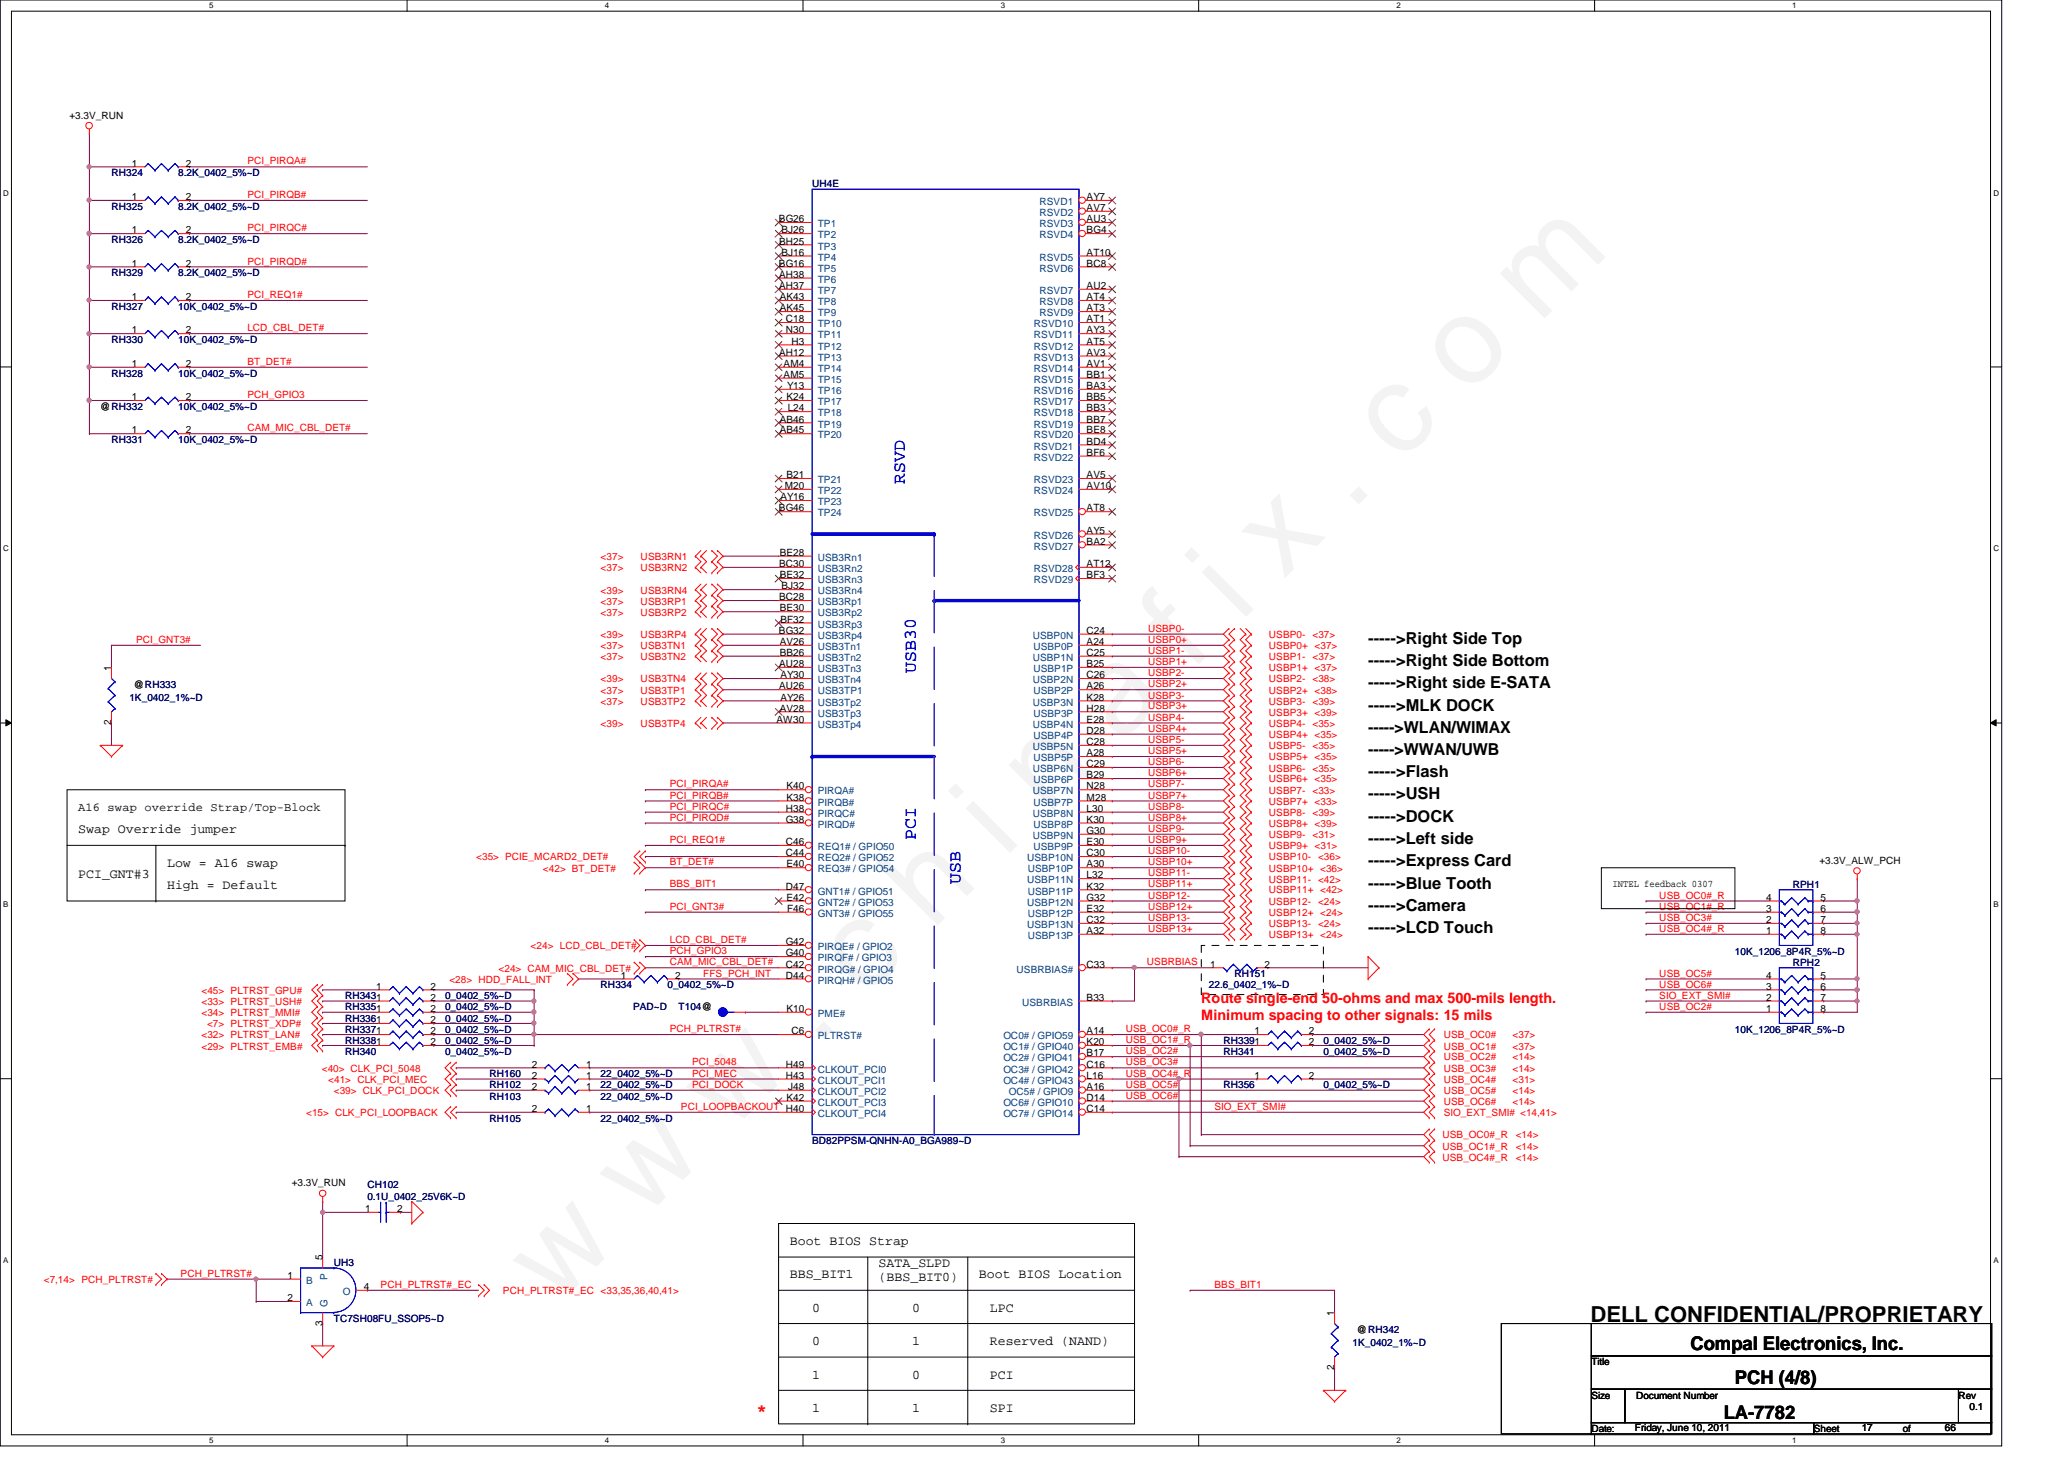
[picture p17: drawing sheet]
<svg xmlns="http://www.w3.org/2000/svg" width="297mm" height="210mm" viewBox="0 0 297 210" stroke-linecap="round" stroke-linejoin="round" font-family="sans-serif">
<defs><g id="words">
<text font-size="17.6" fill="#f0f" x="80.1" y="188" transform="rotate(-45 80.1 188)">w w w . c h i n a f i x . c o m</text>
<text font-size="3.2" x="228.9" y="190.2">DELL CONFIDENTIAL/PROPRIETARY</text>
<g font-size="2.7">
<text x="243.3" y="194.3">Compal Electronics, Inc.</text>
<text x="249.7" y="199.1">PCH (4/8)</text>
<text x="248.1" y="204.2">LA-7782</text>
</g>
<g font-size="2.5" fill="#00f">
<text x="130.2" y="69.6" transform="rotate(-90 130.2 69.6)">RSVD</text>
<text x="131.8" y="96.8" transform="rotate(-90 131.8 96.8)">USB30</text>
<text x="131.8" y="120.8" transform="rotate(-90 131.8 120.8)">PCI</text>
<text x="138.2" y="127.2" transform="rotate(-90 138.2 127.2)">USB</text>
</g>
<text font-size="2.5" fill="#f00" x="108.9" y="203.7">*</text>
<g font-size="2.4">
<text x="196.9" y="95.8">-----&gt;Right Side Bottom</text>
<text x="196.9" y="92.6">-----&gt;Right Side Top</text>
<text x="196.9" y="99">-----&gt;Right side E-SATA</text>
<text x="196.9" y="105.4">-----&gt;WLAN/WIMAX</text>
<text x="196.9" y="102.2">-----&gt;MLK DOCK</text>
<text x="196.9" y="108.6">-----&gt;WWAN/UWB</text>
<text x="196.9" y="111.8">-----&gt;Flash</text>
<text x="196.9" y="115">-----&gt;USH</text>
<text x="196.9" y="118.2">-----&gt;DOCK</text>
<text x="196.9" y="124.6">-----&gt;Express Card</text>
<text x="196.9" y="121.4">-----&gt;Left side</text>
<text x="196.9" y="131">-----&gt;Camera</text>
<text x="196.9" y="127.8">-----&gt;Blue Tooth</text>
<text x="196.9" y="134.2">-----&gt;LCD Touch</text>
</g>
<g font-size="2.1" fill="#f00">
<text x="172.9" y="144.3">Route single-end 50-ohms and max 500-mils length.</text>
<text x="172.9" y="146.8">Minimum spacing to other signals: 15 mils</text>
</g>
<g font-size="1.9">
<text x="11.3" y="119.9">Swap Override jumper</text>
<text x="24" y="124.7">Low = A16 swap</text>
<text x="11.3" y="126.3">PCI_GNT#3</text>
<text x="24" y="127.9">High = Default</text>
<text x="113.7" y="179.1">Boot BIOS Strap</text>
<text x="113.7" y="183.9">BBS_BIT1</text>
<text x="126.4" y="182.3">SATA_SLPD</text>
<text x="126.4" y="184.3">(BBS_BIT0)</text>
<text x="140.9" y="183.9">Boot BIOS Location</text>
<text x="116.9" y="188.7">0</text>
<text x="131.3" y="188.7">0</text>
<text x="142.4" y="188.7">LPC</text>
<text x="116.9" y="193.5">0</text>
<text x="131.3" y="193.5">1</text>
<text x="142.4" y="193.5">Reserved (NAND)</text>
<text x="116.9" y="198.3">1</text>
<text x="116.9" y="203.1">1</text>
<text x="131.3" y="198.3">0</text>
<text x="131.3" y="203.1">1</text>
<text x="142.4" y="198.3">PCI</text>
<text x="142.4" y="203.1">SPI</text>
</g>
<text font-size="1.7" x="11.3" y="116.6">A16 swap override Strap/Top-Block</text>
<g font-size="1.4">
<text x="10" y="17.1">+3.3V_RUN</text>
<text x="19" y="24">1</text>
<text x="26.8" y="24">2</text>
<text x="19" y="28.8">1</text>
<text x="26.8" y="28.8">2</text>
<text x="156.4" y="28.8">AY7</text>
<text x="19" y="33.6">1</text>
<text x="26.8" y="33.6">2</text>
<text x="112.1" y="32">BG26</text>
<text x="112.1" y="35.2">BH25</text>
<text x="112.5" y="33.6">BJ26</text>
<text x="156.4" y="30.4">AV7</text>
<text x="156.4" y="32">AU3</text>
<text x="156.4" y="33.6">BG4</text>
<text x="19" y="38.4">1</text>
<text x="26.8" y="38.4">2</text>
<text x="112.1" y="38.4">BG16</text>
<text x="112.1" y="40">AH38</text>
<text x="112.1" y="41.6">AH37</text>
<text x="112.5" y="36.8">BJ16</text>
<text x="156.4" y="36.8">AT10</text>
<text x="156.4" y="38.4">BC8</text>
<text x="156.4" y="41.6">AU2</text>
<text x="19" y="48">1</text>
<text x="19" y="43.2">1</text>
<text x="26.8" y="48">2</text>
<text x="26.8" y="43.2">2</text>
<text x="112.2" y="43.2">AK43</text>
<text x="112.2" y="44.8">AK45</text>
<text x="113.1" y="48">N30</text>
<text x="113.1" y="46.4">C18</text>
<text x="156.4" y="46.4">AT1</text>
<text x="156.4" y="48">AY3</text>
<text x="156.4" y="43.2">AT4</text>
<text x="156.4" y="44.8">AT3</text>
<text x="19" y="52.8">1</text>
<text x="26.8" y="52.8">2</text>
<text x="112.1" y="51.2">AH12</text>
<text x="112.8" y="52.8">AM4</text>
<text x="113.9" y="49.6">H3</text>
<text x="156.4" y="49.6">AT5</text>
<text x="156.4" y="51.2">AV3</text>
<text x="156.4" y="52.8">AV1</text>
<text x="14.4" y="59">@RH332</text>
<text x="19" y="57.6">1</text>
<text x="26.8" y="57.6">2</text>
<text x="112.8" y="54.4">AM5</text>
<text x="113.2" y="57.6">K24</text>
<text x="113.3" y="56">Y13</text>
<text x="113.4" y="59.2">L24</text>
<text x="156.4" y="57.6">BB5</text>
<text x="156.4" y="59.2">BB3</text>
<text x="156.4" y="54.4">BB1</text>
<text x="156.4" y="56">BA3</text>
<text x="19" y="62.4">1</text>
<text x="26.8" y="62.4">2</text>
<text x="112.2" y="60.8">AB46</text>
<text x="112.2" y="62.4">AB45</text>
<text x="156.4" y="60.8">BB7</text>
<text x="156.4" y="62.4">BE8</text>
<text x="156.4" y="64">BD4</text>
<text x="156.4" y="65.6">BF6</text>
<text x="112.3" y="72">AY16</text>
<text x="112.9" y="70.4">M20</text>
<text x="113.2" y="68.8">B21</text>
<text x="156.4" y="68.8">AV5</text>
<text x="156.4" y="70.4">AV10</text>
<text x="112.1" y="73.6">BG46</text>
<text x="156.4" y="73.6">AT8</text>
<text x="156.4" y="76.8">AY5</text>
<text x="112.1" y="81.6">BC30</text>
<text x="112.2" y="80">BE28</text>
<text x="112.2" y="83.2">BE32</text>
<text x="156.4" y="78.4">BA2</text>
<text x="156.4" y="81.6">AT12</text>
<text x="156.4" y="83.2">BF3</text>
<text x="112.1" y="86.4">BC28</text>
<text x="112.2" y="88">BE30</text>
<text x="112.3" y="89.6">BF32</text>
<text x="112.5" y="84.8">BJ32</text>
<text x="112.1" y="91.2">BG32</text>
<text x="112.1" y="96">AU28</text>
<text x="112.2" y="92.8">AV26</text>
<text x="112.2" y="94.4">BB26</text>
<text x="156.4" y="92.8">A24</text>
<text x="156.4" y="96">B25</text>
<text x="156.4" y="91.2">C24</text>
<text x="156.4" y="94.4">C25</text>
<text x="16" y="96.5" transform="rotate(-90 16 96.5)">1</text>
<text x="19.3" y="99">@RH333</text>
<text x="112.1" y="99.2">AU26</text>
<text x="112.3" y="97.6">AY30</text>
<text x="112.3" y="100.8">AY26</text>
<text x="156.4" y="99.2">A26</text>
<text x="156.4" y="97.6">C26</text>
<text x="156.4" y="100.8">K28</text>
<text x="16" y="104.3" transform="rotate(-90 16 104.3)">2</text>
<text x="111.8" y="104">AW30</text>
<text x="112.2" y="102.4">AV28</text>
<text x="156.4" y="102.4">H28</text>
<text x="156.4" y="105.6">D28</text>
<text x="156.4" y="104">E28</text>
<text x="156.4" y="107.2">C28</text>
<text x="113.2" y="113.6">K40</text>
<text x="156.4" y="108.8">A28</text>
<text x="156.4" y="112">B29</text>
<text x="156.4" y="110.4">C29</text>
<text x="156.4" y="113.6">N28</text>
<text x="113.1" y="118.4">G38</text>
<text x="113.1" y="116.8">H38</text>
<text x="113.2" y="115.2">K38</text>
<text x="156.4" y="115.2">M28</text>
<text x="156.4" y="118.4">K30</text>
<text x="156.4" y="116.8">L30</text>
<text x="156.4" y="120">G30</text>
<text x="113.1" y="121.6">C46</text>
<text x="113.1" y="123.2">C44</text>
<text x="113.2" y="124.8">E40</text>
<text x="156.4" y="121.6">E30</text>
<text x="156.4" y="124.8">A30</text>
<text x="156.4" y="123.2">C30</text>
<text x="261.8" y="124.2">+3.3V_ALW_PCH</text>
<text x="113.1" y="128">D47</text>
<text x="113.2" y="129.6">E42</text>
<text x="113.3" y="131.2">F46</text>
<text x="156.4" y="128">K32</text>
<text x="156.4" y="131.2">E32</text>
<text x="156.4" y="126.4">L32</text>
<text x="156.4" y="129.6">G32</text>
<text x="232.1" y="127.6">INTEL feedback 0307</text>
<text x="254.2" y="131.2">3</text>
<text x="254.2" y="129.6">4</text>
<text x="262" y="131.2">6</text>
<text x="262" y="129.6">5</text>
<text x="113.1" y="136">G42</text>
<text x="113.1" y="137.6">G40</text>
<text x="156.4" y="134.4">A32</text>
<text x="156.4" y="132.8">C32</text>
<text x="254.2" y="134.4">1</text>
<text x="254.2" y="132.8">2</text>
<text x="262" y="134.4">8</text>
<text x="262" y="132.8">7</text>
<text x="54.1" y="142.4">1</text>
<text x="62" y="142.4">2</text>
<text x="62" y="144">2</text>
<text x="89.4" y="140.8">1</text>
<text x="97.2" y="140.8">2</text>
<text x="113.1" y="139.2">C42</text>
<text x="113.1" y="140.8">D44</text>
<text x="156.4" y="144">B33</text>
<text x="156.4" y="139.2">C33</text>
<text x="174.2" y="139.2">1</text>
<text x="182" y="139.2">2</text>
<text x="254.2" y="144">2</text>
<text x="254.2" y="142.4">3</text>
<text x="254.2" y="140.8">4</text>
<text x="262" y="144">7</text>
<text x="262" y="142.4">6</text>
<text x="262" y="140.8">5</text>
<text x="62" y="147.2">2</text>
<text x="62" y="148.8">2</text>
<text x="62" y="145.6">2</text>
<text x="113.2" y="145.6">K10</text>
<text x="113.9" y="148.8">C6</text>
<text x="156.4" y="148.8">A14</text>
<text x="180.5" y="148.8">1</text>
<text x="188.4" y="148.8">2</text>
<text x="254.2" y="145.6">1</text>
<text x="262" y="145.6">8</text>
<text x="62" y="150.4">2</text>
<text x="76.5" y="153.6">2</text>
<text x="76.5" y="155.2">2</text>
<text x="84.4" y="153.6">1</text>
<text x="84.4" y="155.2">1</text>
<text x="113.1" y="153.6">H49</text>
<text x="113.1" y="155.2">H43</text>
<text x="156.4" y="150.4">K20</text>
<text x="156.4" y="152">B17</text>
<text x="156.4" y="153.6">C16</text>
<text x="156.4" y="155.2">L16</text>
<text x="180.5" y="155.2">1</text>
<text x="188.4" y="150.4">2</text>
<text x="188.4" y="155.2">2</text>
<text x="76.5" y="156.8">2</text>
<text x="76.5" y="160">2</text>
<text x="84.4" y="156.8">1</text>
<text x="84.4" y="160">1</text>
<text x="113.2" y="158.4">K42</text>
<text x="113.5" y="156.8">J48</text>
<text x="156.4" y="156.8">A16</text>
<text x="156.4" y="158.4">D14</text>
<text x="156.4" y="160">C14</text>
<text x="42" y="170.6">+3.3V_RUN</text>
<text x="52.5" y="174.4">1</text>
<text x="57.1" y="174.4">2</text>
<text x="41.4" y="184">1</text>
<text x="46.4" y="181.3" transform="rotate(-90 46.4 181.3)">5</text>
<text x="52.4" y="185.6">4</text>
<text x="41.4" y="187.2">2</text>
<text x="46.4" y="190.8" transform="rotate(-90 46.4 190.8)">3</text>
<text x="192" y="189.3" transform="rotate(-90 192 189.3)">1</text>
<text x="195.3" y="191.8">@RH342</text>
<text x="192" y="197.1" transform="rotate(-90 192 197.1)">2</text>
<text x="229" y="196.4">Title</text>
<text x="229" y="201.2">Size</text>
<text x="235.5" y="201.2">Document Number</text>
<text x="281.9" y="201.2">Rev</text>
<text x="283.5" y="202.8">0.1</text>
<text x="229" y="206">Date:</text>
<text x="235.3" y="205.9">Friday, June 10, 2011</text>
<text x="261" y="206">Sheet</text>
<text x="267.9" y="205.9">17</text>
<text x="273.9" y="206">of</text>
<text x="279.9" y="205.9">66</text>
</g>
<g font-size="1.4" fill="#f00">
<text x="35.6" y="23.7">PCI_PIRQA#</text>
<text x="35.6" y="28.5">PCI_PIRQB#</text>
<text x="35.6" y="33.3">PCI_PIRQC#</text>
<text x="35.6" y="38.1">PCI_PIRQD#</text>
<text x="35.6" y="42.9">PCI_REQ1#</text>
<text x="35.6" y="47.7">LCD_CBL_DET#</text>
<text x="35.6" y="52.5">BT_DET#</text>
<text x="35.6" y="57.3">PCH_GPIO3</text>
<text x="35.6" y="62.1">CAM_MIC_CBL_DET#</text>
<text x="86.4" y="80.6">&lt;37&gt;</text>
<text x="86.4" y="82.2">&lt;37&gt;</text>
<text x="92.2" y="80.6">USB3RN1</text>
<text x="92.2" y="82.2">USB3RN2</text>
<text x="86.4" y="87">&lt;37&gt;</text>
<text x="86.4" y="88.6">&lt;37&gt;</text>
<text x="86.4" y="85.4">&lt;39&gt;</text>
<text x="92.2" y="87">USB3RP1</text>
<text x="92.2" y="88.6">USB3RP2</text>
<text x="92.2" y="85.4">USB3RN4</text>
<text x="19.6" y="92.5">PCI_GNT3#</text>
<text x="86.4" y="93.4">&lt;37&gt;</text>
<text x="86.4" y="95">&lt;37&gt;</text>
<text x="86.4" y="91.8">&lt;39&gt;</text>
<text x="92.2" y="93.4">USB3TN1</text>
<text x="92.2" y="95">USB3TN2</text>
<text x="92.2" y="91.8">USB3RP4</text>
<text x="165.2" y="90.9">USBP0-</text>
<text x="165.2" y="92.5">USBP0+</text>
<text x="165.2" y="94.1">USBP1-</text>
<text x="165.2" y="95.7">USBP1+</text>
<text x="182.6" y="95">USBP1- &lt;37&gt;</text>
<text x="182.6" y="91.8">USBP0- &lt;37&gt;</text>
<text x="182.6" y="93.4">USBP0+ &lt;37&gt;</text>
<text x="86.4" y="99.8">&lt;37&gt;</text>
<text x="86.4" y="101.4">&lt;37&gt;</text>
<text x="86.4" y="98.2">&lt;39&gt;</text>
<text x="92.2" y="99.8">USB3TP1</text>
<text x="92.2" y="101.4">USB3TP2</text>
<text x="92.2" y="98.2">USB3TN4</text>
<text x="165.2" y="100.5">USBP3-</text>
<text x="165.2" y="98.9">USBP2+</text>
<text x="165.2" y="97.3">USBP2-</text>
<text x="182.6" y="101.4">USBP3- &lt;39&gt;</text>
<text x="182.6" y="99.8">USBP2+ &lt;38&gt;</text>
<text x="182.6" y="98.2">USBP2- &lt;38&gt;</text>
<text x="182.6" y="96.6">USBP1+ &lt;37&gt;</text>
<text x="86.4" y="104.6">&lt;39&gt;</text>
<text x="92.2" y="104.6">USB3TP4</text>
<text x="165.2" y="102.1">USBP3+</text>
<text x="165.2" y="106.9">USBP5-</text>
<text x="165.2" y="103.7">USBP4-</text>
<text x="165.2" y="105.3">USBP4+</text>
<text x="182.6" y="106.2">USBP4+ &lt;35&gt;</text>
<text x="182.6" y="107.8">USBP5- &lt;35&gt;</text>
<text x="182.6" y="103">USBP3+ &lt;39&gt;</text>
<text x="182.6" y="104.6">USBP4- &lt;35&gt;</text>
<text x="96.4" y="113.3">PCI_PIRQA#</text>
<text x="165.2" y="108.5">USBP5+</text>
<text x="165.2" y="113.3">USBP7-</text>
<text x="165.2" y="111.7">USBP6+</text>
<text x="165.2" y="110.1">USBP6-</text>
<text x="182.6" y="109.4">USBP5+ &lt;35&gt;</text>
<text x="182.6" y="111">USBP6- &lt;35&gt;</text>
<text x="182.6" y="112.4">USBP6+ &lt;35&gt;</text>
<text x="96.4" y="116.5">PCI_PIRQC#</text>
<text x="96.4" y="118.1">PCI_PIRQD#</text>
<text x="96.4" y="114.9">PCI_PIRQB#</text>
<text x="165.2" y="114.9">USBP7+</text>
<text x="165.2" y="119.7">USBP9-</text>
<text x="165.2" y="116.5">USBP8-</text>
<text x="165.2" y="118.1">USBP8+</text>
<text x="182.6" y="115.8">USBP7+ &lt;33&gt;</text>
<text x="182.6" y="114.2">USBP7- &lt;33&gt;</text>
<text x="182.6" y="119">USBP8+ &lt;39&gt;</text>
<text x="182.6" y="117.4">USBP8- &lt;39&gt;</text>
<text x="68.5" y="123.8">&lt;35&gt; PCIE_MCARD2_DET#</text>
<text x="78.1" y="125.4">&lt;42&gt; BT_DET#</text>
<text x="96.4" y="121.3">PCI_REQ1#</text>
<text x="96.4" y="124.5">BT_DET#</text>
<text x="165.2" y="124.5">USBP10+</text>
<text x="165.2" y="122.9">USBP10-</text>
<text x="165.2" y="121.3">USBP9+</text>
<text x="182.6" y="125.4">USBP10+ &lt;36&gt;</text>
<text x="182.6" y="123.8">USBP10- &lt;36&gt;</text>
<text x="182.6" y="122.2">USBP9+ &lt;31&gt;</text>
<text x="182.6" y="120.6">USBP9- &lt;31&gt;</text>
<text x="96.4" y="130.9">PCI_GNT3#</text>
<text x="96.4" y="127.7">BBS_BIT1</text>
<text x="165.2" y="127.7">USBP11+</text>
<text x="165.2" y="126.1">USBP11-</text>
<text x="165.2" y="130.9">USBP12+</text>
<text x="165.2" y="129.3">USBP12-</text>
<text x="182.6" y="128.4">USBP11+ &lt;42&gt;</text>
<text x="182.6" y="127">USBP11- &lt;42&gt;</text>
<text x="182.6" y="130.2">USBP12- &lt;24&gt;</text>
<text x="182.6" y="131.8">USBP12+ &lt;24&gt;</text>
<text x="238.8" y="130.9">USB_OC1#_R</text>
<text x="238.8" y="129.3">USB_OC0#_R</text>
<text x="76.4" y="136.6">&lt;24&gt; LCD_CBL_DET#</text>
<text x="96.4" y="137.3">PCH_GPIO3</text>
<text x="96.4" y="135.7">LCD_CBL_DET#</text>
<text x="165.2" y="134.1">USBP13+</text>
<text x="165.2" y="132.5">USBP13-</text>
<text x="182.6" y="135">USBP13+ &lt;24&gt;</text>
<text x="182.6" y="133.4">USBP13- &lt;24&gt;</text>
<text x="238.8" y="134.1">USB_OC4#_R</text>
<text x="238.8" y="132.5">USB_OC3#</text>
<text x="29" y="143">&lt;45&gt; PLTRST_GPU#</text>
<text x="64.7" y="141.4">&lt;28&gt; HDD_FALL_INT</text>
<text x="71.8" y="139.8">&lt;24&gt; CAM_MIC_CBL_DET#</text>
<text x="96.4" y="138.9">CAM_MIC_CBL_DET#</text>
<text x="101.2" y="140.5">FFS_PCH_INT</text>
<text x="165.1" y="138.9">USBRBIAS</text>
<text x="238.8" y="142.1">USB_OC6#</text>
<text x="238.8" y="140.5">USB_OC5#</text>
<text x="238.8" y="143.7">SIO_EXT_SMI#</text>
<text x="29" y="149.4">&lt;32&gt; PLTRST_LAN#</text>
<text x="29" y="144.6">&lt;33&gt; PLTRST_USH#</text>
<text x="29" y="146.2">&lt;34&gt; PLTRST_MMI#</text>
<text x="29.8" y="147.8">&lt;7&gt; PLTRST_XDP#</text>
<text x="96.4" y="148.5">PCH_PLTRST#</text>
<text x="162" y="148.5">USB_OC0#_R</text>
<text x="207.8" y="149.4">USB_OC0#</text>
<text x="217.7" y="149.4">&lt;37&gt;</text>
<text x="238.8" y="145.3">USB_OC2#</text>
<text x="29" y="151">&lt;29&gt; PLTRST_EMB#</text>
<text x="46.3" y="154.2">&lt;40&gt; CLK_PCI_5048</text>
<text x="47.2" y="155.8">&lt;41&gt; CLK_PCI_MEC</text>
<text x="99.6" y="154.9">PCI_MEC</text>
<text x="99.6" y="153.3">PCI_5048</text>
<text x="162" y="151.7">USB_OC2#</text>
<text x="162" y="153.3">USB_OC3#</text>
<text x="162" y="150.1">USB_OC1#_R</text>
<text x="162" y="154.9">USB_OC4#_R</text>
<text x="207.8" y="151">USB_OC1#</text>
<text x="207.8" y="152.6">USB_OC2#</text>
<text x="207.8" y="154.2">USB_OC3#</text>
<text x="207.8" y="155.8">USB_OC4#</text>
<text x="217.7" y="151">&lt;37&gt;</text>
<text x="217.7" y="152.6">&lt;14&gt;</text>
<text x="217.7" y="154.2">&lt;14&gt;</text>
<text x="217.7" y="155.8">&lt;31&gt;</text>
<text x="44.1" y="160.6">&lt;15&gt; CLK_PCI_LOOPBACK</text>
<text x="48" y="157.4">&lt;39&gt; CLK_PCI_DOCK</text>
<text x="98" y="159.7">PCI_LOOPBACKOUT H40</text>
<text x="99.6" y="156.5">PCI_DOCK</text>
<text x="162" y="156.5">USB_OC5#</text>
<text x="162" y="158.1">USB_OC6#</text>
<text x="174.8" y="159.7">SIO_EXT_SMI#</text>
<text x="207.8" y="157.4">USB_OC5#</text>
<text x="207.8" y="159">USB_OC6#</text>
<text x="207.8" y="160.6">SIO_EXT_SMI# &lt;14,41&gt;</text>
<text x="217.7" y="157.4">&lt;14&gt;</text>
<text x="217.7" y="159">&lt;14&gt;</text>
<text x="207.6" y="163.8">USB_OC0#_R</text>
<text x="207.6" y="165.4">USB_OC1#_R</text>
<text x="207.6" y="167">USB_OC4#_R</text>
<text x="218.1" y="163.8">&lt;14&gt;</text>
<text x="218.1" y="165.4">&lt;14&gt;</text>
<text x="218.1" y="167">&lt;14&gt;</text>
<text x="6.3" y="184.6">&lt;7,14&gt; PCH_PLTRST#</text>
<text x="26" y="183.7">PCH_PLTRST#</text>
<text x="54.8" y="185.3">PCH_PLTRST#_EC</text>
<text x="174.8" y="185.3">BBS_BIT1</text>
<text x="72.4" y="186.2">PCH_PLTRST#_EC &lt;33,35,36,40,41&gt;</text>
</g>
<g font-size="1.4" fill="#000080">
<text x="16" y="25.4">RH324</text>
<text x="25.7" y="25.4">8.2K_0402_5%~D</text>
<text x="116.9" y="27">UH4E</text>
<text x="16" y="35">RH326</text>
<text x="16" y="30.2">RH325</text>
<text x="25.7" y="35">8.2K_0402_5%~D</text>
<text x="25.7" y="30.2">8.2K_0402_5%~D</text>
<text x="16" y="39.8">RH329</text>
<text x="25.7" y="39.8">8.2K_0402_5%~D</text>
<text x="16" y="44.6">RH327</text>
<text x="25.7" y="44.6">10K_0402_5%~D</text>
<text x="16" y="49.4">RH330</text>
<text x="25.7" y="49.4">10K_0402_5%~D</text>
<text x="16" y="54.2">RH328</text>
<text x="25.7" y="59">10K_0402_5%~D</text>
<text x="25.7" y="54.2">10K_0402_5%~D</text>
<text x="16" y="63.8">RH331</text>
<text x="25.7" y="63.8">10K_0402_5%~D</text>
<text x="18.6" y="100.9">1K_0402_1%~D</text>
<text x="258" y="127.8">RPH1</text>
<text x="249.7" y="137.4">10K_1206_8P4R_5%~D</text>
<text x="49.7" y="143.8">RH3431</text>
<text x="64" y="143.8">0_0402_5%~D</text>
<text x="86.4" y="142.2">RH334</text>
<text x="96.1" y="142.2">0_0402_5%~D</text>
<text x="174" y="142.2">22.6_0402_1%~D</text>
<text x="177.7" y="140.6">RH151</text>
<text x="258" y="139">RPH2</text>
<text x="49.7" y="145.4">RH3351</text>
<text x="49.7" y="148.6">RH3371</text>
<text x="49.7" y="147">RH3361</text>
<text x="64" y="145.4">0_0402_5%~D</text>
<text x="64" y="148.6">0_0402_5%~D</text>
<text x="64" y="147">0_0402_5%~D</text>
<text x="91.1" y="145.4">PAD~D</text>
<text x="97.7" y="145.4">T104@</text>
<text x="249.7" y="148.6">10K_1206_8P4R_5%~D</text>
<text x="49.7" y="150.2">RH3381</text>
<text x="49.7" y="151.8">RH340</text>
<text x="64" y="150.2">0_0402_5%~D</text>
<text x="64" y="151.8">0_0402_5%~D</text>
<text x="70.4" y="155">RH160</text>
<text x="86.4" y="155">22_0402_5%~D</text>
<text x="176.1" y="151.8">RH341</text>
<text x="176.1" y="150.2">RH3391</text>
<text x="190.5" y="151.8">0_0402_5%~D</text>
<text x="190.5" y="150.2">0_0402_5%~D</text>
<text x="70.4" y="158.2">RH103</text>
<text x="70.4" y="161.4">RH105</text>
<text x="70.4" y="156.6">RH102</text>
<text x="86.4" y="158.2">22_0402_5%~D</text>
<text x="86.4" y="161.4">22_0402_5%~D</text>
<text x="86.4" y="156.6">22_0402_5%~D</text>
<text x="176.1" y="156.6">RH356</text>
<text x="190.5" y="156.6">0_0402_5%~D</text>
<text x="116.9" y="164.6">BD82PPSM-QNHN-A0_BGA989~D</text>
<text x="52.9" y="171">CH102</text>
<text x="52.9" y="172.6">0.1U_0402_25V6K~D</text>
<text x="48" y="182.2">UH3</text>
<text x="48" y="190.2">TC7SH08FU_SSOP5~D</text>
<text x="194.6" y="193.7">1K_0402_1%~D</text>
</g>
<g font-size="1.4" fill="#004080">
<text x="149.6" y="29.5">RSVD1</text>
<text x="117.7" y="32.7">TP1</text>
<text x="117.7" y="34.3">TP2</text>
<text x="117.7" y="35.9">TP3</text>
<text x="149.6" y="31.1">RSVD2</text>
<text x="149.6" y="32.7">RSVD3</text>
<text x="149.6" y="34.3">RSVD4</text>
<text x="117.7" y="40.7">TP6</text>
<text x="117.7" y="37.5">TP4</text>
<text x="117.7" y="39.1">TP5</text>
<text x="149.6" y="37.5">RSVD5</text>
<text x="149.6" y="39.1">RSVD6</text>
<text x="117.7" y="42.3">TP7</text>
<text x="117.7" y="43.9">TP8</text>
<text x="117.7" y="45.5">TP9</text>
<text x="117.7" y="47.1">TP10</text>
<text x="148.8" y="47.1">RSVD10</text>
<text x="149.6" y="42.3">RSVD7</text>
<text x="149.6" y="43.9">RSVD8</text>
<text x="149.6" y="45.5">RSVD9</text>
<text x="117.7" y="53.5">TP14</text>
<text x="117.7" y="51.9">TP13</text>
<text x="117.7" y="50.3">TP12</text>
<text x="117.7" y="48.7">TP11</text>
<text x="148.8" y="48.7">RSVD11</text>
<text x="148.8" y="50.3">RSVD12</text>
<text x="148.8" y="51.9">RSVD13</text>
<text x="148.8" y="53.5">RSVD14</text>
<text x="117.7" y="56.7">TP16</text>
<text x="117.7" y="58.3">TP17</text>
<text x="117.7" y="59.9">TP18</text>
<text x="117.7" y="55.1">TP15</text>
<text x="148.8" y="58.3">RSVD17</text>
<text x="148.8" y="59.9">RSVD18</text>
<text x="148.8" y="55.1">RSVD15</text>
<text x="148.8" y="56.7">RSVD16</text>
<text x="117.7" y="61.5">TP19</text>
<text x="117.7" y="63.1">TP20</text>
<text x="148.8" y="61.5">RSVD19</text>
<text x="148.8" y="63.1">RSVD20</text>
<text x="148.8" y="64.7">RSVD21</text>
<text x="117.7" y="69.5">TP21</text>
<text x="117.7" y="71.1">TP22</text>
<text x="148.8" y="69.5">RSVD23</text>
<text x="148.8" y="66.3">RSVD22</text>
<text x="148.8" y="71.1">RSVD24</text>
<text x="117.7" y="72.7">TP23</text>
<text x="117.7" y="74.3">TP24</text>
<text x="148.8" y="74.3">RSVD25</text>
<text x="148.8" y="77.5">RSVD26</text>
<text x="117.7" y="80.7">USB3Rn1</text>
<text x="117.7" y="82.3">USB3Rn2</text>
<text x="117.7" y="83.9">USB3Rn3</text>
<text x="148.8" y="79.1">RSVD27</text>
<text x="148.8" y="82.3">RSVD28</text>
<text x="148.8" y="83.9">RSVD29</text>
<text x="117.7" y="85.5">USB3Rn4</text>
<text x="117.7" y="87.1">USB3Rp1</text>
<text x="117.7" y="88.7">USB3Rp2</text>
<text x="117.7" y="90.3">USB3Rp3</text>
<text x="117.7" y="91.9">USB3Rp4</text>
<text x="117.7" y="93.5">USB3Tn1</text>
<text x="117.7" y="95.1">USB3Tn2</text>
<text x="148.6" y="91.9">USBP0N</text>
<text x="148.6" y="95.1">USBP1N</text>
<text x="148.7" y="93.5">USBP0P</text>
<text x="117.7" y="96.7">USB3Tn3</text>
<text x="117.7" y="98.3">USB3Tn4</text>
<text x="117.7" y="99.9">USB3TP1</text>
<text x="117.7" y="101.5">USB3Tp2</text>
<text x="148.6" y="98.3">USBP2N</text>
<text x="148.6" y="101.5">USBP3N</text>
<text x="148.7" y="96.7">USBP1P</text>
<text x="148.7" y="99.9">USBP2P</text>
<text x="117.7" y="103.1">USB3Tp3</text>
<text x="117.7" y="104.7">USB3Tp4</text>
<text x="148.6" y="104.7">USBP4N</text>
<text x="148.6" y="107.9">USBP5N</text>
<text x="148.7" y="103.1">USBP3P</text>
<text x="148.7" y="106.3">USBP4P</text>
<text x="148.6" y="111.1">USBP6N</text>
<text x="148.7" y="109.5">USBP5P</text>
<text x="148.7" y="112.7">USBP6P</text>
<text x="117.7" y="114.3">PIRQA#</text>
<text x="117.7" y="115.9">PIRQB#</text>
<text x="117.7" y="117.5">PIRQC#</text>
<text x="117.7" y="119.1">PIRQD#</text>
<text x="148.6" y="114.3">USBP7N</text>
<text x="148.6" y="117.5">USBP8N</text>
<text x="148.7" y="115.9">USBP7P</text>
<text x="148.7" y="119.1">USBP8P</text>
<text x="117.7" y="122.3">REQ1# / GPIO50</text>
<text x="117.7" y="123.9">REQ2# / GPIO52</text>
<text x="117.7" y="125.5">REQ3# / GPIO54</text>
<text x="147.8" y="123.9">USBP10N</text>
<text x="147.9" y="125.5">USBP10P</text>
<text x="148.6" y="120.7">USBP9N</text>
<text x="148.7" y="122.3">USBP9P</text>
<text x="117.7" y="128.7">GNT1# / GPIO51</text>
<text x="117.7" y="130.3">GNT2# / GPIO53</text>
<text x="117.7" y="131.9">GNT3# / GPIO55</text>
<text x="147.8" y="127.1">USBP11N</text>
<text x="147.8" y="130.3">USBP12N</text>
<text x="147.9" y="128.7">USBP11P</text>
<text x="147.9" y="131.9">USBP12P</text>
<text x="117.7" y="136.7">PIRQE# / GPIO2</text>
<text x="147.8" y="133.5">USBP13N</text>
<text x="147.9" y="135.1">USBP13P</text>
<text x="117.7" y="138.3">PIRQF# / GPIO3</text>
<text x="117.7" y="139.9">PIRQG# / GPIO4</text>
<text x="117.7" y="141.5">PIRQH# / GPIO5</text>
<text x="146.3" y="139.9">USBRBIAS#</text>
<text x="117.7" y="146.3">PME#</text>
<text x="117.7" y="149.5">PLTRST#</text>
<text x="144.4" y="149.5">OC0# / GPIO59</text>
<text x="147.1" y="144.7">USBRBIAS</text>
<text x="117.7" y="154.3">CLKOUT_PCI0</text>
<text x="117.7" y="155.9">CLKOUT_PCI1</text>
<text x="144.4" y="151.1">OC1# / GPIO40</text>
<text x="144.4" y="152.7">OC2# / GPIO41</text>
<text x="144.4" y="154.3">OC3# / GPIO42</text>
<text x="144.4" y="155.9">OC4# / GPIO43</text>
<text x="117.7" y="157.5">CLKOUT_PCI2</text>
<text x="117.7" y="160.7">CLKOUT_PCI4</text>
<text x="117.7" y="159.1">CLKOUT_PCI3</text>
<text x="144.4" y="159.1">OC6# / GPIO10</text>
<text x="144.4" y="160.7">OC7# / GPIO14</text>
<text x="145.2" y="157.5">OC5# / GPIO9</text>
<text x="44.1" y="184.7">B</text>
<text x="47.1" y="184.2" transform="rotate(-90 47.1 184.2)">P</text>
<text x="44.1" y="187.9">A</text>
<text x="47.1" y="188" transform="rotate(-90 47.1 188)">G</text>
<text x="49.4" y="186.3">O</text>
</g>
<g font-size="1.1">
<text x="30.1" y="1.1">5</text>
<text x="87" y="1.1">4</text>
<text x="144" y="1.1">3</text>
<text x="201" y="1.1">2</text>
<text x="257.9" y="1.1">1</text>
<text x=".5" y="28.2">D</text>
<text x="286.9" y="28.2">D</text>
<text x=".5" y="79.3">C</text>
<text x="286.9" y="79.3">C</text>
<text x=".5" y="130.6">B</text>
<text x="286.9" y="130.6">B</text>
<text x=".5" y="181.7">A</text>
<text x="286.9" y="181.7">A</text>
<text x="30.1" y="207.6">5</text>
<text x="87" y="207.6">4</text>
<text x="144" y="207.6">3</text>
<text x="201" y="207.6">2</text>
<text x="257.9" y="207.6">1</text>
</g>
</g></defs>
<path d="M0 0h288.1v208h-288.1zM1.6 1.6h284.9v204.8h-284.9z" fill="none" stroke="#000" stroke-width=".14"/>
<g fill="#fff">
<path d="M30.1 .2h.6v1.2h-.6z"/>
<path d="M30.1 206.6h.6v1.2h-.6z"/>
</g>
<path d="M58.6 0v1.6M58.6 206.4v1.6" fill="none" stroke="#000" stroke-width=".14"/>
<g fill="#fff">
<path d="M87 .2h.6v1.2h-.6z"/>
<path d="M87 206.6h.6v1.2h-.6z"/>
</g>
<path d="M115.6 0v1.6M115.6 206.4v1.6" fill="none" stroke="#000" stroke-width=".14"/>
<g fill="#fff">
<path d="M144 .2h.6v1.2h-.6z"/>
<path d="M144 206.6h.6v1.2h-.6z"/>
</g>
<path d="M172.5 0v1.6M172.5 206.4v1.6" fill="none" stroke="#000" stroke-width=".14"/>
<g fill="#fff">
<path d="M201 .2h.5v1.2h-.5z"/>
<path d="M201 206.6h.5v1.2h-.5z"/>
</g>
<path d="M229.5 0v1.6M229.5 206.4v1.6" fill="none" stroke="#000" stroke-width=".14"/>
<g fill="#fff">
<path d="M257.9 .2h.6v1.2h-.6z"/>
<path d="M257.9 206.6h.6v1.2h-.6z"/>
<path d="M.5 27.2h.7v1.2h-.7z"/>
<path d="M286.9 27.2h.8v1.2h-.8z"/>
<path d="M.5 78.4h.7v1.1h-.7z"/>
<path d="M286.9 78.4h.8v1.1h-.8z"/>
</g>
<path d="M0 52.8h1.6M286.5 52.8h1.6" fill="none" stroke="#000" stroke-width=".14"/>
<g fill="#fff">
<path d="M.5 129.6h.7v1.2h-.7z"/>
<path d="M286.9 129.6h.7v1.2h-.7z"/>
</g>
<path d="M0 104h1.6M.8 103.5l.8 .5-.8 .4zM286.5 104l.8-.5v.9zM286.5 104h1.6" fill="none" stroke="#000" stroke-width=".14"/>
<path d="M.8 103.5l.8 .5-.8 .4zM286.5 104l.8-.5v.9z" fill="#000"/>
<g fill="#fff">
<path d="M.5 180.8h.7v1.1h-.7z"/>
<path d="M286.9 180.8h.7v1.1h-.7z"/>
</g>
<path d="M0 155.2h1.6M286.5 155.2h1.6" fill="none" stroke="#000" stroke-width=".14"/>
<path d="M12.9 48h.1M12.9 48v4.8" fill="none" stroke="#800040" stroke-width=".14"/>
<circle cx="12.8" cy="52.8" r=".3" fill="#f0f"/>
<circle cx="12.8" cy="52.8" r=".3" fill="none" stroke="#f0f" stroke-width=".14"/>
<circle cx="12.8" cy="48" r=".3" fill="#f0f"/>
<circle cx="12.8" cy="48" r=".3" fill="none" stroke="#f0f" stroke-width=".14"/>
<path d="M46.4 174.4h.1M46.4 174.4v6.4" fill="none" stroke="#800040" stroke-width=".14"/>
<circle cx="46.4" cy="174.4" r=".3" fill="#f0f"/>
<circle cx="46.4" cy="174.4" r=".3" fill="none" stroke="#f0f" stroke-width=".14"/>
<path d="M24 184h.1M24 184h12.9M36.9 184h.1M36.9 187.2h.1M36.9 184v3.2M36.9 187.2h4.8" fill="none" stroke="#800040" stroke-width=".14"/>
<circle cx="36.8" cy="184" r=".3" fill="#f0f"/>
<circle cx="36.8" cy="184" r=".3" fill="none" stroke="#f0f" stroke-width=".14"/>
<g fill="none" stroke="#800040" stroke-width=".14">
<path d="M236.9 134.4h17.6M236.9 132.8h17.6M236.9 131.2h17.6M236.9 129.6h17.6M267.3 126.4h.1M267.3 129.6h.1M267.3 126.4v4.8M236.9 142.4h17.6M236.9 140.8h17.6M262.5 145.6h.1M262.5 140.8h.1M262.5 142.4h.1"/>
<path d="M262.5 142.4h4.8M262.5 140.8h4.8M262.5 145.6h4.8M36.9 184h.1M36.9 184h4.8M46.4 190.4h.1M46.4 190.4v3.2M52.9 185.6h.1M52.9 185.6h16"/>
</g>
<circle cx="267.2" cy="131.2" r=".3" fill="#f0f"/>
<circle cx="267.2" cy="131.2" r=".3" fill="none" stroke="#f0f" stroke-width=".14"/>
<circle cx="267.2" cy="129.6" r=".31" fill="#f0f"/>
<circle cx="267.2" cy="129.6" r=".31" fill="none" stroke="#f0f" stroke-width=".14"/>
<path d="M262.5 132.8h.1M267.3 131.2h.1M267.3 131.2v1.6h-4.8" fill="none" stroke="#800040" stroke-width=".14"/>
<circle cx="267.2" cy="131.2" r=".3" fill="#f0f"/>
<circle cx="267.2" cy="131.2" r=".3" fill="none" stroke="#f0f" stroke-width=".14"/>
<path d="M267.3 134.4h.1M267.3 134.4v6.4" fill="none" stroke="#800040" stroke-width=".14"/>
<circle cx="267.2" cy="134.4" r=".3" fill="#f0f"/>
<circle cx="267.2" cy="134.4" r=".3" fill="none" stroke="#f0f" stroke-width=".14"/>
<path d="M267.3 140.8h.1M267.3 140.8v1.6" fill="none" stroke="#800040" stroke-width=".14"/>
<circle cx="267.2" cy="142.4" r=".3" fill="#f0f"/>
<circle cx="267.2" cy="142.4" r=".3" fill="none" stroke="#f0f" stroke-width=".14"/>
<circle cx="267.2" cy="140.8" r=".3" fill="#f0f"/>
<circle cx="267.2" cy="140.8" r=".3" fill="none" stroke="#f0f" stroke-width=".14"/>
<path d="M262.5 131.2h.1M262.5 129.6h.1M262.5 134.4h.1M262.5 131.2h4.8M262.5 129.6h4.8M267.3 132.8h.1M267.3 132.8v1.6h-4.8" fill="none" stroke="#800040" stroke-width=".14"/>
<circle cx="267.2" cy="132.8" r=".3" fill="#f0f"/>
<circle cx="267.2" cy="132.8" r=".3" fill="none" stroke="#f0f" stroke-width=".14"/>
<path d="M267.3 144h.1M267.3 144v1.6" fill="none" stroke="#800040" stroke-width=".14"/>
<circle cx="267.2" cy="144" r=".3" fill="#f0f"/>
<circle cx="267.2" cy="144" r=".3" fill="none" stroke="#f0f" stroke-width=".14"/>
<g fill="none" stroke="#800040" stroke-width=".14">
<path d="M12.9 19.2h.1M12.9 19.2v9.6M12.9 24h.1M12.9 28.8h.1M12.9 24h6.4M12.9 28.8h6.4M27.3 24h.1M27.3 24h25.6M12.9 52.8h.1M12.9 52.8h6.4M27.3 52.8h.1M27.3 52.8h25.6"/>
<path d="M16 92.8h.1M16 92.8h12.9M16 92.8v3.2M16 104h.1M16 104v3.2M46.4 148.8h.1M46.4 144h.1M46.4 145.6h.1M46.4 147.2h.1M46.4 145.6h8M46.4 148.8h8M46.4 147.2h8"/>
<path d="M46.4 144h8M62.4 147.2h.1M62.4 144h.1M62.4 145.6h.1M62.4 148.8h.1M62.4 145.6h14.5M62.4 148.8h49.7M62.4 147.2h14.5M62.4 144h14.5M65.7 155.2h.1M65.7 153.6h.1M65.7 156.8h.1"/>
<path d="M65.7 153.6h11.2M65.7 156.8h11.2M65.7 155.2h11.2M160.1 152h44.8M160.1 153.6h44.8M160.1 156.8h44.8M160.1 158.4h44.8M236.9 145.6h17.6M46.4 174.4h.1M46.4 172.8h.1M46.4 174.4h6.5M46.4 172.8v1.6"/>
<path d="M57.7 174.4h.1M57.7 174.4h1.6M65.7 160h.1M65.7 160h11.2M171.3 164.8h33.6M172.9 163.2h32M192.1 196.8h.1M192.1 196.8v3.2"/>
</g>
<circle cx="12.8" cy="24" r=".3" fill="#f0f"/>
<circle cx="12.8" cy="24" r=".3" fill="none" stroke="#f0f" stroke-width=".14"/>
<path d="M12.9 33.6h.1M12.9 28.8h.1M12.9 33.6h6.4M12.9 28.8v4.8" fill="none" stroke="#800040" stroke-width=".14"/>
<circle cx="12.8" cy="28.8" r=".3" fill="#f0f"/>
<circle cx="12.8" cy="28.8" r=".3" fill="none" stroke="#f0f" stroke-width=".14"/>
<path d="M12.9 38.4h.1M12.9 33.6h.1M12.9 38.4h6.4M12.9 33.6v4.8" fill="none" stroke="#800040" stroke-width=".14"/>
<circle cx="12.8" cy="33.6" r=".31" fill="#f0f"/>
<circle cx="12.8" cy="33.6" r=".31" fill="none" stroke="#f0f" stroke-width=".14"/>
<path d="M12.9 38.4h.1M12.9 38.4v4.8M12.9 43.2h.1M12.9 43.2h6.4" fill="none" stroke="#800040" stroke-width=".14"/>
<circle cx="12.8" cy="38.4" r=".3" fill="#f0f"/>
<circle cx="12.8" cy="38.4" r=".3" fill="none" stroke="#f0f" stroke-width=".14"/>
<path d="M12.9 48h.1M12.9 43.2h.1M12.9 48h6.4M12.9 43.2v4.8" fill="none" stroke="#800040" stroke-width=".14"/>
<circle cx="12.8" cy="43.2" r=".3" fill="#f0f"/>
<circle cx="12.8" cy="43.2" r=".3" fill="none" stroke="#f0f" stroke-width=".14"/>
<g fill="none" stroke="#800040" stroke-width=".14">
<path d="M27.3 28.8h.1M27.3 33.6h.1M27.3 38.4h.1M27.3 28.8h25.6M27.3 33.6h25.6M27.3 38.4h25.6M12.9 57.6h.1M12.9 57.6h6.4M12.9 57.6v4.8M27.3 43.2h.1M27.3 48h.1M27.3 57.6h.1"/>
<path d="M27.3 43.2h25.6M27.3 48h25.6M27.3 57.6h25.6M46.4 150.4h.1M46.4 150.4h8M62.4 150.4h.1M62.4 150.4h14.5M236.9 144h17.6M160.1 160h44.8"/>
</g>
<circle cx="12.8" cy="57.6" r=".31" fill="#f0f"/>
<circle cx="12.8" cy="57.6" r=".31" fill="none" stroke="#f0f" stroke-width=".14"/>
<path d="M46.4 142.4h.1M46.4 142.4h8M62.4 142.4h.1M62.4 142.4h14.5M262.5 144h.1M267.3 142.4h.1M267.3 142.4v1.6h-4.8" fill="none" stroke="#800040" stroke-width=".14"/>
<circle cx="267.2" cy="142.4" r=".3" fill="#f0f"/>
<circle cx="267.2" cy="142.4" r=".3" fill="none" stroke="#f0f" stroke-width=".14"/>
<path d="M12.9 52.8h.1M12.9 52.8v4.8M12.9 62.4h.1M12.9 62.4h6.4M27.3 62.4h.1M27.3 62.4h25.6M169.7 166.4h35.2" fill="none" stroke="#800040" stroke-width=".14"/>
<g fill="none" stroke="#f00" stroke-width=".14">
<path d="M12.9 19.2h.1M12.9 18.6v.6M19.3 33.6h1.6M19.3 38.4h1.6M19.3 28.8h1.6M19.3 24h1.6M25.7 33.6h1.6M25.7 38.4h1.6M25.7 28.8h1.6M25.7 24h1.6M19.3 48h1.6M19.3 43.2h1.6"/>
<path d="M19.3 57.6h1.6M19.3 52.8h1.6M25.7 48h1.6M25.7 43.2h1.6M25.7 57.6h1.6M25.7 52.8h1.6M19.3 62.4h1.6M25.7 62.4h1.6M16 96v1.6M14.4 107.2h.1M14.4 107.2h3.2M14.4 107.2l1.6 1.6"/>
<path d="M16 108.8h.1M16 102.4v1.6M17.6 107.2h.1M17.6 107.2l-1.6 1.6M254.5 134.4h1.6M254.5 132.8h1.6M254.5 131.2h1.6M254.5 129.6h1.6M260.9 134.4h1.6M260.9 132.8h1.6M260.9 131.2h1.6M260.9 129.6h1.6"/>
<path d="M267.3 126.4h.1M267.3 125.8v.6M45.7 148h.1M45.7 149.6h.1M45.7 143.2h.1M45.7 144.8h.1M45.7 146.4h.1M45.7 151.2h.1M45.7 141.6h.1M45.7 148l-.8 .8 .8 .8M45.7 143.2l-.8 .8 .8 .8M45.7 144.8l-.8 .8 .8 .8"/>
<path d="M45.7 146.4l-.8 .8 .8 .8M45.7 149.6l-.8 .8 .8 .8M45.7 141.6l-.8 .8 .8 .8M46.4 148h.1M46.4 149.6h.1M46.4 143.2h.1M46.4 144.8h.1M46.4 146.4h.1M46.4 151.2h.1M46.4 141.6h.1M46.4 148l-.7 .8 .7 .8M46.4 143.2l-.7 .8 .7 .8"/>
<path d="M46.4 144.8l-.7 .8 .7 .8M46.4 146.4l-.7 .8 .7 .8M46.4 149.6l-.7 .8 .7 .8M46.4 141.6l-.7 .8 .7 .8M54.4 142.4h1.6M54.4 144h1.6M54.4 147.2h1.6M54.4 148.8h1.6M54.4 145.6h1.6M54.4 150.4h1.6M60.9 142.4h1.5M60.9 144h1.5"/>
<path d="M60.9 147.2h1.5M60.9 148.8h1.5M60.9 145.6h1.5M60.9 150.4h1.5M64.9 154.4h.1M64.9 156h.1M64.9 152.8h.1M64.9 159.2h.1M64.9 157.6h.1M64.9 154.4l-.9 .8 .9 .8M64.9 152.8l-.9 .8 .9 .8M64.9 159.2l-.9 .8 .9 .8"/>
<path d="M64.9 156l-.9 .8 .9 .8M65.7 154.4h.1M65.7 156h.1M65.7 152.8h.1M65.7 159.2h.1M65.7 157.6h.1M65.7 154.4l-.8 .8 .8 .8M65.7 152.8l-.8 .8 .8 .8M65.7 159.2l-.8 .8 .8 .8M65.7 156l-.8 .8 .8 .8M254.5 142.4h1.6M254.5 144h1.6"/>
<path d="M254.5 145.6h1.6M254.5 140.8h1.6M260.9 142.4h1.6M260.9 144h1.6M260.9 145.6h1.6M260.9 140.8h1.6M46.4 172.8h.1M46.4 172.2v.6M52.9 174.4h1.5M56 174.4h1.7M59.3 172.8h.1M59.3 176h.1"/>
<path d="M59.3 172.8v3.2M59.3 172.8l1.6 1.6M60.9 174.4h.1M60.9 174.4l-1.6 1.6M64.9 160.8h.1M65.7 160.8h.1M22.4 184.8h.1M22.4 183.2h.1M22.4 183.2l.8 .8-.8 .8M23.2 183.2h.1M23.2 184.8h.1M23.2 183.2l.8 .8-.8 .8"/>
<path d="M41.7 184h1.6M41.7 187.2h1.6M44.9 193.6h.1M44.9 193.6h3.1M44.9 193.6l1.5 1.6M46.4 195.2h.1M46.4 180.8v1.6M46.4 188.8v1.6M48 193.6h.1M48 193.6l-1.6 1.6M51.3 185.6h1.6M192.1 195.2v1.6"/>
<path d="M190.5 200h.1M190.5 200h3.2M190.5 200l1.6 1.6M192.1 201.6h.1M193.7 200h.1M193.7 200l-1.6 1.6"/>
<circle cx="12.8" cy="18.1" r=".47"/>
<circle cx="267.3" cy="125.3" r=".46"/>
<circle cx="46.4" cy="171.7" r=".46"/>
</g>
<g fill="none" stroke="#000" stroke-width=".14">
<path d="M9.6 113.6h40.1v16h-40.1zM9.6 121.6h40.1M22.4 129.6h.1M22.4 121.6v8M49.7 121.6h.1M230.5 124.8h19.2v5.9h-19.2zM112.1 176h51.2v28.9h-51.2zM112.1 180.8h51.2M112.1 185.6h51.2M112.1 190.4h51.2M112.1 195.2h51.2M124.9 180.8v24.1"/>
<path d="M139.3 180.8v24.1M163.3 195.2h.1M216.1 190.4h12.9v15.9h-12.9zM229 190.4h57.6v4.7h-57.6zM229 195.1h57.6v4.8h-57.6zM229 199.9h4.8v4.8h-4.8zM233.8 199.9h48.1v4.8h-48.1zM281.9 199.9h4.7v4.8h-4.7zM112.1 200h51.2M124.9 204.9h.1M139.3 204.9h.1M163.3 200h.1"/>
<path d="M229 204.7h32v1.6h-32zM261 204.7h25.6v1.6h-25.6z"/>
</g>
<g fill="none" stroke="#00f" stroke-width=".14">
<path d="M21.3 33.1h.1M21.3 37.9h.1M21.3 28.3h.1M21.3 23.5h.1M21.3 33.1l-.4 .5M21.3 33.1l1 1M21.3 37.9l-.4 .5M21.3 37.9l1 1M21.3 28.3l-.4 .5M21.3 28.3l1 1M21.3 23.5l-.4 .5M21.3 23.5l1 1"/>
<path d="M22.3 34.1h.1M22.3 38.9h.1M22.3 29.3h.1M22.3 24.5h.1M23.2 33.1h.1M23.2 37.9h.1M23.2 28.3h.1M23.2 23.5h.1M23.2 33.1l-.9 1M23.2 33.1l1 1M23.2 37.9l-.9 1M23.2 37.9l1 1"/>
<path d="M23.2 28.3l-.9 1M23.2 28.3l1 1M23.2 23.5l-.9 1M23.2 23.5l1 1M24.2 34.1h.1M24.2 38.9h.1M24.2 29.3h.1M24.2 24.5h.1M25.2 33.1h.1M25.2 37.9h.1M25.2 28.3h.1M25.2 23.5h.1"/>
<path d="M25.2 33.1l-1 1M25.2 33.1l.5 .5M25.2 37.9l-1 1M25.2 37.9l.5 .5M25.2 28.3l-1 1M25.2 28.3l.5 .5M25.2 23.5l-1 1M25.2 23.5l.5 .5M25.7 33.6h.1M25.7 38.4h.1M25.7 28.8h.1M25.7 24h.1"/>
<path d="M116.9 27.2h38.4v136h-38.4zM21.3 47.5h.1M21.3 42.7h.1M21.3 57.1h.1M21.3 52.3h.1M21.3 47.5l-.4 .5M21.3 47.5l1 1M21.3 42.7l-.4 .5M21.3 42.7l1 1M21.3 57.1l-.4 .5M21.3 57.1l1 1M21.3 52.3l-.4 .5"/>
<path d="M21.3 52.3l1 1M22.3 48.5h.1M22.3 43.7h.1M22.3 58.1h.1M22.3 53.3h.1M23.2 47.5h.1M23.2 42.7h.1M23.2 57.1h.1M23.2 52.3h.1M23.2 47.5l-.9 1M23.2 47.5l1 1M23.2 42.7l-.9 1"/>
<path d="M23.2 42.7l1 1M23.2 57.1l-.9 1M23.2 57.1l1 1M23.2 52.3l-.9 1M23.2 52.3l1 1M24.2 48.5h.1M24.2 43.7h.1M24.2 58.1h.1M24.2 53.3h.1M25.2 47.5h.1M25.2 42.7h.1M25.2 57.1h.1"/>
<path d="M25.2 52.3h.1M25.2 47.5l-1 1M25.2 47.5l.5 .5M25.2 42.7l-1 1M25.2 42.7l.5 .5M25.2 57.1l-1 1M25.2 57.1l.5 .5M25.2 52.3l-1 1M25.2 52.3l.5 .5M25.7 48h.1M25.7 43.2h.1M25.7 57.6h.1"/>
<path d="M25.7 52.8h.1M21.3 61.9h.1M21.3 61.9l-.4 .5M21.3 61.9l1 1M22.3 62.9h.1M23.2 61.9h.1M23.2 61.9l-.9 1M23.2 61.9l1 1M24.2 62.9h.1M25.2 61.9h.1M25.2 61.9l-1 1M25.2 61.9l.5 .5"/>
<path d="M25.7 62.4h.1M15.6 99.1h.1M15.6 99.1l.9 .9M16 97.6l.5 .5M16.5 98.1h.1M16.5 98.1l-.9 1M15.6 101h.1M15.6 101l.9 .9M16 102.4h.1M16.5 100h.1M16.5 101.9h.1M16.5 100l-.9 1"/>
<path d="M16.5 101.9l-.5 .5M256.1 139.2h4.8v8h-4.8zM256.1 128h4.8v8h-4.8zM256.1 134.4h.3M256.1 132.8h.3M256.1 131.2h.3M256.1 129.6h.3M256.4 134.4h.1M256.4 132.8h.1M256.4 131.2h.1M256.4 129.6h.1M256.4 132.8l.5 .5"/>
<path d="M256.4 131.2l.5 .5M256.4 134.4l.5 .5M256.4 129.6l.3 .4M256.7 130h.1M256.7 134.7l.2 .2M256.7 130l.2 .1M256.9 134.9h.1M256.9 133.3h.1M256.9 131.7h.1M256.9 130.1h.1M257.8 133.9h.1M257.8 132.3h.1"/>
<path d="M257.8 130.7h.1M257.8 129.2h.1M257.8 133.9l-.9 1M257.8 133.9l1 1M257.8 132.3l-.9 1M257.8 132.3l1 1M257.8 130.7l-.9 1M257.8 130.7l1 1M257.8 129.2l-.9 .9M257.8 129.2l1 .9M258.8 134.9h.1M258.8 133.3h.1"/>
<path d="M258.8 131.7h.1M258.8 130.1h.1M259.8 133.9h.1M259.8 132.3h.1M259.8 130.7h.1M259.8 129.2h.1M259.8 133.9l-1 1M259.8 132.3l-1 1M259.8 130.7l-1 1M259.8 129.2l-1 .9M259.8 129.2l.4 .4M259.8 133.9l.4 .5"/>
<path d="M259.8 132.3l.4 .5M259.8 130.7l.4 .5M260.2 129.6h.1M260.2 134.4h.1M260.2 132.8h.1M260.2 131.2h.1M260.2 134.4h.7M260.2 132.8h.7M260.2 131.2h.7M260.2 129.6h.7M260.9 129.6h.1M260.9 134.4h.1"/>
<path d="M260.9 131.2h.1M56.6 141.9h.1M56.6 143.6h.1M56.6 146.7h.1M56.6 148.3h.1M56.6 149.9h.1M56.6 145.2h.1M56.6 141.9l-.6 .5M56.6 141.9l.9 1M56.6 143.6l-.6 .4M56.6 143.6l.9 .9M56.6 146.7l-.6 .5"/>
<path d="M56.6 146.7l.9 1M56.6 148.3l-.6 .5M56.6 148.3l.9 1M56.6 149.9l-.6 .5M56.6 149.9l.9 1M56.6 145.2l-.6 .4M56.6 145.2l.9 .9M57.5 142.9h.1M57.5 144.5h.1M57.5 147.7h.1M57.5 149.3h.1M57.5 150.9h.1"/>
<path d="M57.5 146.1h.1M58.5 141.9h.1M58.5 143.6h.1M58.5 146.7h.1M58.5 148.3h.1M58.5 149.9h.1M58.5 145.2h.1M58.5 141.9l-1 1M58.5 141.9l.9 1M58.5 143.6l-1 .9M58.5 143.6l.9 .9M58.5 146.7l-1 1"/>
<path d="M58.5 146.7l.9 1M58.5 148.3l-1 1M58.5 148.3l.9 1M58.5 149.9l-1 1M58.5 149.9l.9 1M58.5 145.2l-1 .9M58.5 145.2l.9 .9M59.4 142.9h.1M59.4 144.5h.1M59.4 147.7h.1M59.4 149.3h.1M59.4 150.9h.1"/>
<path d="M59.4 146.1h.1M60.4 141.9h.1M60.4 143.6h.1M60.4 146.7h.1M60.4 148.3h.1M60.4 149.9h.1M60.4 145.2h.1M60.4 141.9l-1 1M60.4 141.9l.5 .5M60.4 143.6l-1 .9M60.4 143.6l.5 .4M60.4 146.7l-1 1"/>
<path d="M60.4 146.7l.5 .5M60.4 148.3l-1 1M60.4 148.3l.5 .5M60.4 149.9l-1 1M60.4 149.9l.5 .5M60.4 145.2l-1 .9M60.4 145.2l.5 .4M60.9 142.4h.1M60.9 144h.1M60.9 147.2h.1M60.9 148.8h.1M60.9 150.4h.1"/>
<path d="M60.9 145.6h.1M256.1 145.6h.3M256.1 144h.3M256.1 142.4h.3M256.1 140.8h.3M256.4 145.6h.1M256.4 144h.1M256.4 142.4h.1M256.4 140.8h.1M256.4 140.8l.5 .5M256.4 145.6l.5 .5M256.4 144l.5 .5"/>
<path d="M256.4 142.4l.5 .5M256.7 141.1h.1M256.7 146l.2 .1M256.7 144.4l.2 .1M256.7 142.7l.2 .2M256.9 146.1h.1M256.9 144.5h.1M256.9 142.9h.1M256.9 141.3h.1M257.8 145.2h.1M257.8 143.6h.1M257.8 141.9h.1"/>
<path d="M257.8 140.3h.1M257.8 145.2l-.9 .9M257.8 145.2l1 .9M257.8 143.6l-.9 .9M257.8 143.6l1 .9M257.8 141.9l-.9 1M257.8 141.9l1 1M257.8 140.3l-.9 1M257.8 140.3l1 1M258.8 146.1h.1M258.8 144.5h.1M258.8 142.9h.1"/>
<path d="M258.8 141.3h.1M259.8 145.2h.1M259.8 143.6h.1M259.8 141.9h.1M259.8 140.3h.1M259.8 145.2l-1 .9M259.8 143.6l-1 .9M259.8 141.9l-1 1M259.8 140.3l-1 1M259.8 140.3l.4 .5M259.8 145.2l.4 .4M259.8 143.6l.4 .4"/>
<path d="M259.8 141.9l.4 .5M260.2 140.8h.1M260.2 145.6h.1M260.2 144h.1M260.2 142.4h.1M260.2 145.6h.7M260.2 144h.7M260.2 142.4h.7M260.2 140.8h.7M260.9 140.8h.1M260.9 145.6h.1M260.9 142.4h.1"/>
<path d="M54.4 174.4h.4M54.8 174.4h.1M54.8 173h.1M54.8 173v2.9M55.6 173h.1M55.6 174.4h.1M55.6 174.4h.4M55.6 173v2.9M43.3 188.8h.1M43.3 188.8h4.7M48 182.4h.1M48 182.4a3.2 3.2 0 0 1 3.2 3.2 3.2 3.2 0 0 1-3.2 3.2"/>
<path d="M48 188.8h.1M48 182.4h-4.7v6.4M191.6 193.8l1 .9M192.1 195.2h.1M192.6 194.7h.1M192.6 194.7l-.5 .5"/>
</g>
<path d="M134.4 76.8v32M134.4 108.8v54.4" fill="none" stroke="#fff" stroke-width=".14" stroke-dasharray="6.1 2"/>
<path d="M134.4 76.8v32M134.4 108.8v54.4" fill="none" stroke="#00f" stroke-width=".14" stroke-dasharray="6.1 2"/>
<circle cx="12.8" cy="52.8" r=".3" fill="#f0f"/>
<circle cx="12.8" cy="52.8" r=".3" fill="none" stroke="#f0f" stroke-width=".14"/>
<circle cx="12.8" cy="48" r=".3" fill="#f0f"/>
<circle cx="12.8" cy="48" r=".3" fill="none" stroke="#f0f" stroke-width=".14"/>
<circle cx="46.4" cy="174.4" r=".3" fill="#f0f"/>
<circle cx="46.4" cy="174.4" r=".3" fill="none" stroke="#f0f" stroke-width=".14"/>
<circle cx="36.8" cy="184" r=".3" fill="#f0f"/>
<circle cx="36.8" cy="184" r=".3" fill="none" stroke="#f0f" stroke-width=".14"/>
<circle cx="267.2" cy="131.2" r=".3" fill="#f0f"/>
<circle cx="267.2" cy="131.2" r=".3" fill="none" stroke="#f0f" stroke-width=".14"/>
<circle cx="267.2" cy="129.6" r=".31" fill="#f0f"/>
<circle cx="267.2" cy="129.6" r=".31" fill="none" stroke="#f0f" stroke-width=".14"/>
<circle cx="267.2" cy="131.2" r=".3" fill="#f0f"/>
<circle cx="267.2" cy="131.2" r=".3" fill="none" stroke="#f0f" stroke-width=".14"/>
<circle cx="267.2" cy="134.4" r=".3" fill="#f0f"/>
<circle cx="267.2" cy="134.4" r=".3" fill="none" stroke="#f0f" stroke-width=".14"/>
<circle cx="267.2" cy="142.4" r=".3" fill="#f0f"/>
<circle cx="267.2" cy="142.4" r=".3" fill="none" stroke="#f0f" stroke-width=".14"/>
<circle cx="267.2" cy="140.8" r=".3" fill="#f0f"/>
<circle cx="267.2" cy="140.8" r=".3" fill="none" stroke="#f0f" stroke-width=".14"/>
<circle cx="267.2" cy="132.8" r=".3" fill="#f0f"/>
<circle cx="267.2" cy="132.8" r=".3" fill="none" stroke="#f0f" stroke-width=".14"/>
<circle cx="267.2" cy="144" r=".3" fill="#f0f"/>
<circle cx="267.2" cy="144" r=".3" fill="none" stroke="#f0f" stroke-width=".14"/>
<circle cx="12.8" cy="24" r=".3" fill="#f0f"/>
<circle cx="12.8" cy="24" r=".3" fill="none" stroke="#f0f" stroke-width=".14"/>
<circle cx="12.8" cy="28.8" r=".3" fill="#f0f"/>
<circle cx="12.8" cy="28.8" r=".3" fill="none" stroke="#f0f" stroke-width=".14"/>
<circle cx="12.8" cy="33.6" r=".31" fill="#f0f"/>
<circle cx="12.8" cy="33.6" r=".31" fill="none" stroke="#f0f" stroke-width=".14"/>
<circle cx="12.8" cy="38.4" r=".3" fill="#f0f"/>
<circle cx="12.8" cy="38.4" r=".3" fill="none" stroke="#f0f" stroke-width=".14"/>
<circle cx="12.8" cy="43.2" r=".3" fill="#f0f"/>
<circle cx="12.8" cy="43.2" r=".3" fill="none" stroke="#f0f" stroke-width=".14"/>
<circle cx="12.8" cy="57.6" r=".31" fill="#f0f"/>
<circle cx="12.8" cy="57.6" r=".31" fill="none" stroke="#f0f" stroke-width=".14"/>
<circle cx="267.2" cy="142.4" r=".3" fill="#f0f"/>
<circle cx="267.2" cy="142.4" r=".3" fill="none" stroke="#f0f" stroke-width=".14"/>
<use href="#words"/>
</svg>
